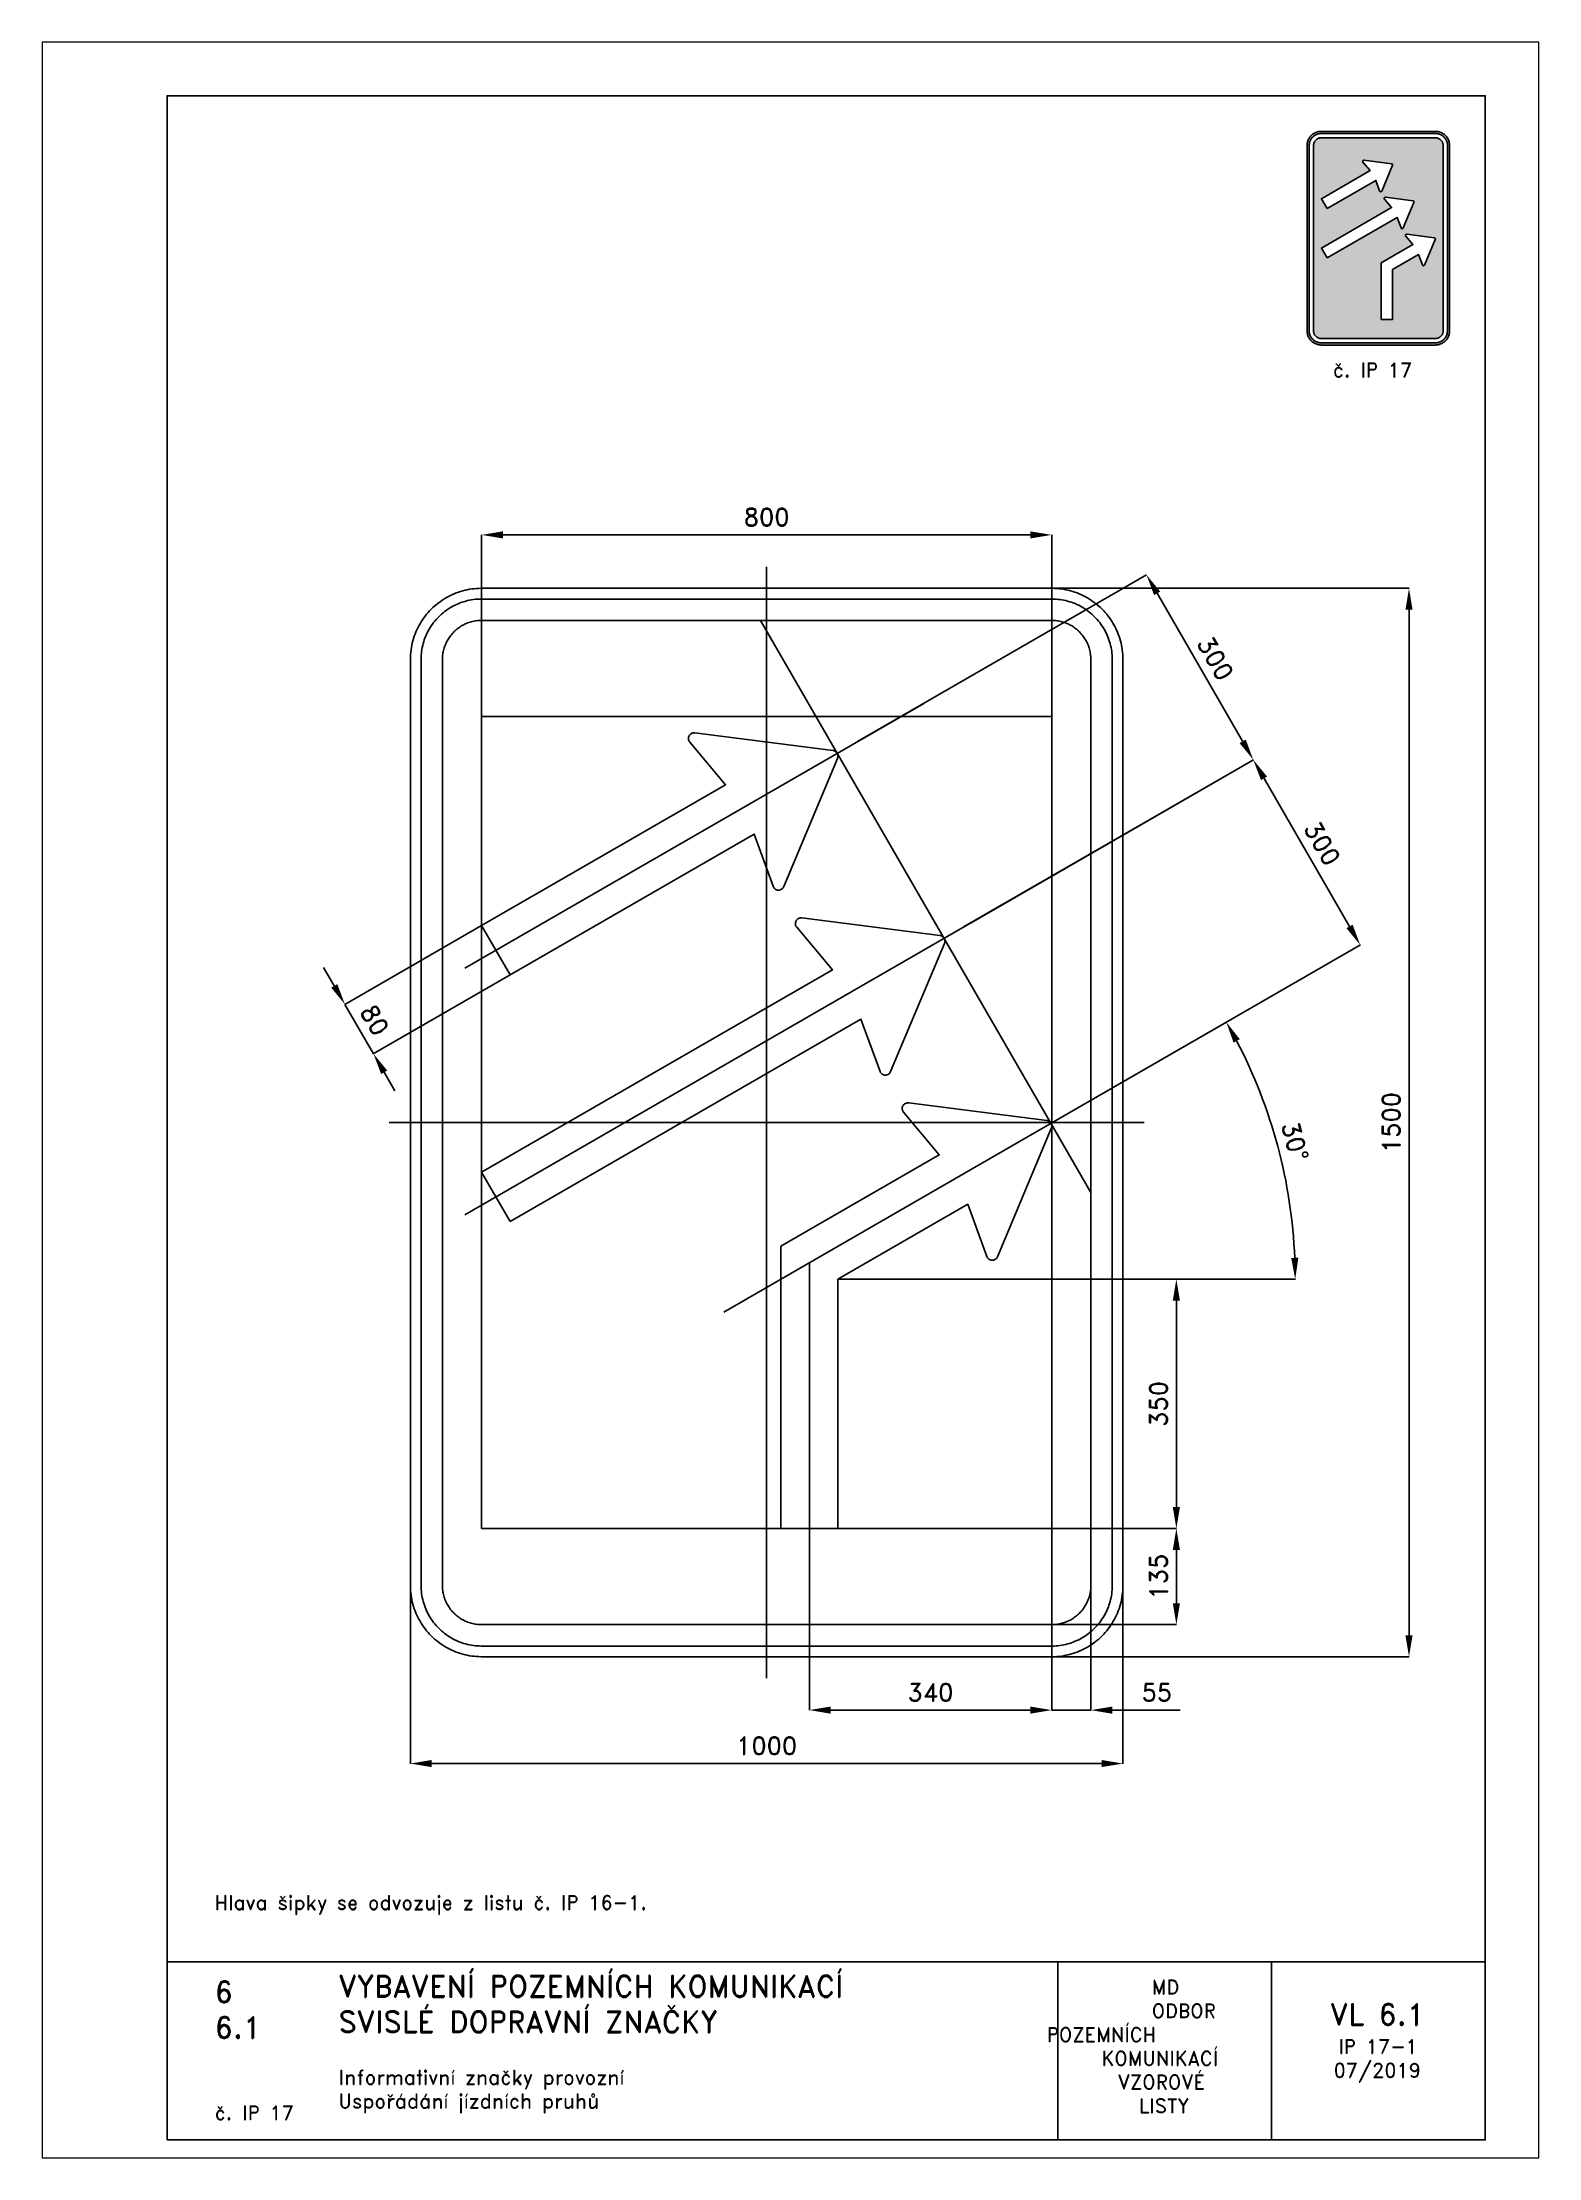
# Paper-space layout 'IP 17-1' of a CAD drawing. Header units: millimetres. Extents: x 0 to 210, y 0 to 297.
# The model-space entities are those that its viewports show. They can reach past a viewport. Long polylines and large blocks are cut down to what shows.
import ezdxf

# ---------------------------------------------------------------- set-up
doc = ezdxf.new("R2010")
doc.units = ezdxf.units.MM
doc.header["$LTSCALE"] = 5
doc.linetypes.add('ČERCHOVANÁX2', pattern=[2, 1, -0.5, 0, -0.5])
doc.linetypes.add('ČÁRKOVANÁX2', pattern=[1.5, 1, -0.5])
for name, color, linetype in [('Kóty', 2, 'Continuous'), ('Rozpiska', 7, 'Continuous'), ('Značka', 7, 'Continuous')]:
    doc.layers.add(name, color=color, linetype=linetype)
doc.layers.add('Rámeček', color=6, linetype='Continuous', plot=False)
doc.styles.get("Standard").update_dxf_attribs({"font": 'romand.shx', "height": 25})
doc.dimstyles.get("Standard").update_dxf_attribs({"dimtxt": 25, "dimasz": 30, "dimexe": 0.18, "dimexo": 0.0625, "dimgap": 12.5, "dimtad": 1, "dimdec": 0, "dimzin": 0, "dimdsep": 46, "dimtxsty": 'Standard', "dimcen": 0.09, "dimadec": 0, "dimazin": 0, "dimtfac": 1, "dimtdec": 0, "dimtofl": 0, "dimtmove": 0, "dimatfit": 3, "dimfxl": 1, "dimtolj": 1, "dimtzin": 0, "dimarcsym": 0})

psp = doc.layouts.new('IP 17-1')

# ---------------------------------------------------------------- texts
at = {"layer": 'Rozpiska', "color": 7, "attachment_point": 1}
for s, width, gutter_width, heights, insert, char_height in [('\\pi3.61905;č. IP 17', 20, 125, [0], (177.5, 252), 2), ('\\P{\\H1.83333x; }\\PHlava šipky se odvozuje z listu č. IP 16-1.{\\H1.55556x; }', 155.5011, 100, [0], (24.17, 43.49), 2), ('6', 149.0422, 100, [0], (24.17, 24.77), 3), ('{\\C6;VYBAVENÍ POZEMNÍCH KOMUNIKACÍ\\P}SVISLÉ DOPRAVNÍ ZNAČKY{\\H1.34524x; }', 149.0422, 100, [0], (41.56, 25.56), 3), ('\\pi14.7414;{\\C6;MD\\P\\pi2.36044;}ODBOR POZEMNÍCH{\\H1.57143x; }\\P\\pi7.69378;KOMUNIKACÍ{\\H1.5x; }\\P\\pi9.97949;{\\C6;VZOROVÉ\\H1.47619x; \\H0.67742x;\\P\\pi12.93187;LISTY\\H1.26984x; }', 33.1018, 100, [0], (140.95, 24.95), 2), ('\\pi1.03113;{\\H1.5x;\\C6;VL 6.1\\P\\pi2.22157;\\H0.66667x;IP 17-1\\H1.66666x; \\H0.6x;\\P\\pi1.5549;07/2019\\H1.80159x; }', 16.0623, 100, [0], (179.66, 21.61), 2), ('6.1', 149.0422, 100, [0], (24.17, 19.78), 3), ('{\\C6;Informativní značky provozní\\P}Uspořádání jízdních pruhů{\\H1.83333x; }', 149.0422, 100, [0], (41.56, 12.29), 2), ('{\\C6;č. IP 17}', 18.3305, 100, [2.67], (24.18, 7.3), 2)]:
    psp.add_mtext_dynamic_manual_height_columns(s, width=width, gutter_width=gutter_width, heights=heights, dxfattribs=dict(at, insert=insert, char_height=char_height))

msp = doc.modelspace()

# ---------------------------------------------------------------- blocks, each defined once
blk = doc.blocks.new('*D0')
at = {"layer": 'Defpoints', "color": 0, "transparency": 16777216}
for p in [(400, 825), (-400, 570), (400, 570)]:
    blk.add_point(p, dxfattribs=at)
at = {"layer": 'Kóty', "color": 0, "lineweight": -2, "transparency": 16777216}
for p, q in [((-400, 570.0625), (-400, 825.18)), ((-370, 825), (370, 825)), ((400, 570.0625), (400, 825.18))]:
    blk.add_line(p, q, dxfattribs=at)
at = {"layer": 'Kóty', "color": 0, "transparency": 16777216}
for points in [[(-370, 830), (-370, 820), (-400, 825)], [(370, 830), (370, 820), (400, 825)]]:
    blk.add_solid(points, dxfattribs=at)
at = {"layer": 'Kóty', "color": 0, "transparency": 16777216, "insert": (0, 850), "char_height": 25, "attachment_point": 5}
blk.add_mtext('\\A1;800', dxfattribs=at)
blk = doc.blocks.new('*D1')
at = {"layer": 'Defpoints', "color": 0, "transparency": 16777216}
for p in [(127.3, 534.8), (683, 509.2), (277.3, 275)]:
    blk.add_point(p, dxfattribs=at)
at = {"layer": 'Kóty', "color": 0, "lineweight": -2, "transparency": 16777216}
for p, q in [((127.4, 534.8), (533.2, 769.1)), ((548, 743), (668, 535.2)), ((277.4, 275), (683.2, 509.3))]:
    blk.add_line(p, q, dxfattribs=at)
at = {"layer": 'Kóty', "color": 0, "transparency": 16777216}
for points in [[(552.3, 745.5), (543.7, 740.5), (533, 769)], [(672.3, 537.7), (663.7, 532.7), (683, 509.2)]]:
    blk.add_solid(points, dxfattribs=at)
at = {"layer": 'Kóty', "color": 0, "transparency": 16777216, "insert": (629.7, 651.6), "char_height": 25, "attachment_point": 5, "rotation": 299.9979}
blk.add_mtext('\\A1;300', dxfattribs=at)
blk = doc.blocks.new('*D2')
at = {"layer": 'Defpoints', "color": 0, "transparency": 16777216}
for p in [(356.4, 750), (347.4, -750), (901.5, -750)]:
    blk.add_point(p, dxfattribs=at)
at = {"layer": 'Kóty', "color": 0, "lineweight": -2, "transparency": 16777216}
for p, q in [((356.5, 750), (901.7, 750)), ((901.5, 720), (901.5, -720)), ((347.5, -750), (901.7, -750))]:
    blk.add_line(p, q, dxfattribs=at)
at = {"layer": 'Kóty', "color": 0, "transparency": 16777216}
for points in [[(896.5, 720), (906.5, 720), (901.5, 750)], [(896.5, -720), (906.5, -720), (901.5, -750)]]:
    blk.add_solid(points, dxfattribs=at)
at = {"layer": 'Kóty', "color": 0, "transparency": 16777216, "insert": (876.5, 0), "char_height": 25, "attachment_point": 5, "rotation": 90}
blk.add_mtext('\\A1;1500', dxfattribs=at)
blk = doc.blocks.new('*D3')
at = {"layer": 'Defpoints', "color": 0, "transparency": 16777216}
for p in [(-399.9, 276.6), (-359.9, 207.3), (-551.8, 96.5)]:
    blk.add_point(p, dxfattribs=at)
at = {"layer": 'Kóty', "color": 0, "lineweight": -2, "transparency": 16777216}
for p, q in [((-400, 276.5), (-592, 165.7)), ((-606.8, 191.8), (-621.8, 217.8)), ((-360, 207.3), (-552, 96.4)), ((-536.8, 70.5), (-521.8, 44.5))]:
    blk.add_line(p, q, dxfattribs=at)
at = {"layer": 'Kóty', "color": 0, "transparency": 16777216}
for points in [[(-602.5, 194.3), (-611.1, 189.3), (-591.8, 165.8)], [(-532.5, 73), (-541.1, 68), (-551.8, 96.5)]]:
    blk.add_solid(points, dxfattribs=at)
at = {"layer": 'Kóty', "color": 0, "transparency": 16777216, "insert": (-550.2, 143.7), "char_height": 25, "attachment_point": 5, "rotation": 300.0007}
blk.add_mtext('\\A1;80', dxfattribs=at)
blk = doc.blocks.new('*D4')
at = {"layer": 'Defpoints', "color": 0, "transparency": 16777216}
for p in [(400, -570), (455, -637.6), (455, -825)]:
    blk.add_point(p, dxfattribs=at)
at = {"layer": 'Kóty', "color": 0, "lineweight": -2, "transparency": 16777216}
for p, q in [((400, -570.1), (400, -825.2)), ((455, -637.7), (455, -825.2)), ((370, -825), (340, -825)), ((485, -825), (580.5, -825))]:
    blk.add_line(p, q, dxfattribs=at)
at = {"layer": 'Kóty', "color": 0, "transparency": 16777216}
for points in [[(370, -820), (370, -830), (400, -825)], [(485, -820), (485, -830), (455, -825)]]:
    blk.add_solid(points, dxfattribs=at)
at = {"layer": 'Kóty', "color": 0, "transparency": 16777216, "insert": (547.7, -800), "char_height": 25, "attachment_point": 5}
blk.add_mtext('\\A1;55', dxfattribs=at)
blk = doc.blocks.new('*D5')
at = {"layer": 'Defpoints', "color": 0, "transparency": 16777216}
for p in [(500, -548.8), (-500, -619.3), (500, -900)]:
    blk.add_point(p, dxfattribs=at)
at = {"layer": 'Kóty', "color": 0, "lineweight": -2, "transparency": 16777216}
for p, q in [((500, -548.9), (500, -900.2)), ((-500, -619.4), (-500, -900.2)), ((-470, -900), (470, -900))]:
    blk.add_line(p, q, dxfattribs=at)
at = {"layer": 'Kóty', "color": 0, "transparency": 16777216}
for points in [[(-470, -895), (-470, -905), (-500, -900)], [(470, -895), (470, -905), (500, -900)]]:
    blk.add_solid(points, dxfattribs=at)
at = {"layer": 'Kóty', "color": 0, "transparency": 16777216, "insert": (0, -875), "char_height": 25, "attachment_point": 5}
blk.add_mtext('\\A1;1000', dxfattribs=at)
blk = doc.blocks.new('*D6')
at = {"layer": 'Defpoints', "color": 0, "transparency": 16777216}
for p in [(100.01, -219.993), (575, -219.993), (400, -570)]:
    blk.add_point(p, dxfattribs=at)
at = {"layer": 'Kóty', "color": 0, "lineweight": -2, "transparency": 16777216}
for p, q in [((100.0725, -219.993), (575.18, -219.993)), ((575, -540), (575, -249.993)), ((400.0625, -570), (575.18, -570))]:
    blk.add_line(p, q, dxfattribs=at)
at = {"layer": 'Kóty', "color": 0, "transparency": 16777216}
for points in [[(570, -249.993), (580, -249.993), (575, -219.993)], [(570, -540), (580, -540), (575, -570)]]:
    blk.add_solid(points, dxfattribs=at)
at = {"layer": 'Kóty', "color": 0, "transparency": 16777216, "insert": (550, -394.9965), "char_height": 25, "attachment_point": 5, "rotation": 90}
blk.add_mtext('\\A1;350', dxfattribs=at)
blk = doc.blocks.new('*D7')
at = {"layer": 'Defpoints', "color": 0, "transparency": 16777216}
for p in [(400.1, -570), (575, -570), (368.2, -705)]:
    blk.add_point(p, dxfattribs=at)
at = {"layer": 'Kóty', "color": 0, "lineweight": -2, "transparency": 16777216}
for p, q in [((400.1, -570), (575.2, -570)), ((575, -675), (575, -600)), ((368.3, -705), (575.2, -705))]:
    blk.add_line(p, q, dxfattribs=at)
at = {"layer": 'Kóty', "color": 0, "transparency": 16777216}
for points in [[(570, -600), (580, -600), (575, -570)], [(570, -675), (580, -675), (575, -705)]]:
    blk.add_solid(points, dxfattribs=at)
at = {"layer": 'Kóty', "color": 0, "transparency": 16777216, "insert": (550, -637.5), "char_height": 25, "attachment_point": 5, "rotation": 90}
blk.add_mtext('\\A1;135', dxfattribs=at)
blk = doc.blocks.new('*D8')
at = {"layer": 'Defpoints', "color": 0, "transparency": 16777216}
for p in [(436.6, 20.5), (730.9, -94.7), (100.1, -220), (575.2, -220), (-59.9, -266.1)]:
    blk.add_point(p, dxfattribs=at)
at = {"layer": 'Kóty', "color": 0, "lineweight": -2, "transparency": 16777216}
for p, q in [((436.7, 20.6), (645.3, 141)), ((575.2, -220), (742, -220))]:
    blk.add_line(p, q, dxfattribs=at)
blk.add_arc((20, -220), 721.8, 2.3814, 27.6165, dxfattribs=at)
at = {"layer": 'Kóty', "color": 0, "transparency": 16777216}
for points in [[(655.2, 112.2), (664, 117), (645.1, 140.9)], [(746.2, -189.9), (736.2, -190.1), (741.8, -220)]]:
    blk.add_solid(points, dxfattribs=at)
at = {"layer": 'Kóty', "color": 0, "transparency": 16777216, "insert": (741.4, -26.7), "char_height": 25, "attachment_point": 5, "rotation": 284.9989}
blk.add_mtext('\\A1;30°', dxfattribs=at)
blk = doc.blocks.new('*D9')
at = {"layer": 'Defpoints', "color": 0, "transparency": 16777216}
for p in [(683, 509.2), (286.7, 280.4), (436.7, 20.6)]:
    blk.add_point(p, dxfattribs=at)
at = {"layer": 'Kóty', "color": 0, "lineweight": -2, "transparency": 16777216}
for p, q in [((286.8, 280.4), (683.2, 509.3)), ((818, 275.3), (698, 483.2)), ((436.7, 20.6), (833.2, 249.5))]:
    blk.add_line(p, q, dxfattribs=at)
at = {"layer": 'Kóty', "color": 0, "transparency": 16777216}
for points in [[(702.3, 485.7), (693.7, 480.7), (683, 509.2)], [(822.3, 277.8), (813.7, 272.8), (833, 249.4)]]:
    blk.add_solid(points, dxfattribs=at)
at = {"layer": 'Kóty', "color": 0, "transparency": 16777216, "insert": (779.7, 391.8), "char_height": 25, "attachment_point": 5, "rotation": 299.9979}
blk.add_mtext('\\A1;300', dxfattribs=at)
blk = doc.blocks.new('*D10')
at = {"layer": 'Defpoints', "color": 0, "transparency": 16777216}
for p in [(400, -570.0625), (60.0095, -780), (60.0095, -825)]:
    blk.add_point(p, dxfattribs=at)
at = {"layer": 'Kóty', "color": 0, "lineweight": -2, "transparency": 16777216}
for p, q in [((400, -570.125), (400, -825.18)), ((60.0095, -780.0625), (60.0095, -825.18)), ((370, -825), (90.0095, -825))]:
    blk.add_line(p, q, dxfattribs=at)
at = {"layer": 'Kóty', "color": 0, "transparency": 16777216}
for points in [[(90.0095, -820), (90.0095, -830), (60.0095, -825)], [(370, -820), (370, -830), (400, -825)]]:
    blk.add_solid(points, dxfattribs=at)
at = {"layer": 'Kóty', "color": 0, "transparency": 16777216, "insert": (230.00475, -800), "char_height": 25, "attachment_point": 5}
blk.add_mtext('\\A1;340', dxfattribs=at)

# ---------------------------------------------------------------- dimensions: what is measured, and where the dimension line sits
at = {"layer": 'Kóty'}
for base, p1, p2, picture, middle in [((400, 825), (-400, 570), (400, 570), '*D0', (0, 850)), ((500, -900), (-500, -619.3), (500, -548.8), '*D5', (0, -875)), ((60, -825), (400, -570.1), (60, -780), '*D10', (230, -800)), ((455, -825), (400, -570), (455, -637.6), '*D4', (547.7, -800))]:
    dim = msp.add_linear_dim(base=base, p1=p1, p2=p2, dimstyle='Standard', dxfattribs=at)
    dim.commit()
    dim.dimension.update_dxf_attribs({"geometry": picture, "text_midpoint": middle})
for p1, p2, distance, picture, middle in [((127.3, 534.8), (277.3, 275), 468.4, '*D1', (629.7, 651.6)), ((436.7, 20.6), (286.7, 280.4), -457.6, '*D9', (779.7, 391.8)), ((-399.9, 276.6), (-359.9, 207.3), -221.5, '*D3', (-550.2, 143.7))]:
    dim = msp.add_aligned_dim(p1=p1, p2=p2, distance=distance, dimstyle='Standard', dxfattribs=at)
    dim.commit()
    dim.dimension.update_dxf_attribs({"geometry": picture, "text_midpoint": middle})
for base, p1, p2, picture, middle in [((901.5, -750), (356.4, 750), (347.4, -750), '*D2', (876.5, 0)), ((575, -220), (400, -570), (100, -220), '*D6', (550, -395)), ((575, -570), (368.2, -705), (400.1, -570), '*D7', (550, -637.5))]:
    dim = msp.add_linear_dim(base=base, p1=p1, p2=p2, angle=90, dimstyle='Standard', dxfattribs=at)
    dim.commit()
    dim.dimension.update_dxf_attribs({"geometry": picture, "text_midpoint": middle})
dim = msp.add_angular_dim_2l(base=(730.9, -94.7), line1=((436.6, 20.5), (-59.9, -266.1)), line2=((100.1, -220), (575.2, -220)), dimstyle='Standard', dxfattribs=at)
dim.commit()
dim.dimension.update_dxf_attribs({"geometry": '*D8', "text_midpoint": (741.4, -26.7)})

# ---------------------------------------------------------------- linework, layer by layer
at = {"layer": 'Kóty'}
for points in [[(-591.8, 165.8), (-551.8, 96.5)], [(100.1, -220), (575.2, -220)], [(400, -825), (455, -825)]]:
    msp.add_lwpolyline(points, dxfattribs=at)
at = {"layer": 'Značka', "color": 6, "linetype": 'ČERCHOVANÁX2', "ltscale": 5}
for p, q in [((220.4, 588.5), (-423.4, 216.9)), ((-423.4, -129.5), (436.6, 366.9)), ((436.6, 20.5), (-59.9, -266.1)), ((60, -196.9), (60, -780))]:
    msp.add_line(p, q, dxfattribs=at)
for points in [[(0, -780), (0, 780)], [(-8.8, 705), (455, -98.4)], [(530, 0), (-530, 0)]]:
    msp.add_lwpolyline(points, dxfattribs=at)
at = {"layer": 'Značka', "color": 5}
for points in [[(-400, -750), (-400.4, -750), (-400.8, -750, -0.03218), (-413.7, -749.1, -0.035443), (-426.4, -746.5, -0.036267), (-438.7, -742.3, -0.03442), (-450.2, -736.5, -0.033722), (-461, -729.3, -0.034085), (-470.7, -720.7, -0.034209), (-479.3, -711, -0.034229), (-486.5, -700.2, -0.034044), (-492.3, -688.7, -0.033412), (-496.5, -676.4, -0.034127), (-499.1, -663.7, -0.036745), (-500, -650.8), (-500, -650.4), (-500, -650), (-500, 650), (-500, 650.4), (-500, 650.8, -0.03218), (-499.1, 663.7, -0.035441), (-496.5, 676.4, -0.03627), (-492.3, 688.7, -0.034417), (-486.5, 700.2, -0.033719), (-479.3, 711, -0.034078), (-470.7, 720.7, -0.034208), (-461, 729.3, -0.034227), (-450.2, 736.5, -0.034051), (-438.7, 742.3, -0.033416), (-426.4, 746.5, -0.034129), (-413.7, 749.1, -0.036746), (-400.8, 750), (-400.4, 750), (-400, 750), (400, 750), (400.4, 750), (400.8, 750, -0.032179), (413.7, 749.1, -0.035451), (426.4, 746.5, -0.036282), (438.7, 742.3, -0.034425), (450.2, 736.5, -0.033731), (461, 729.3, -0.034081), (470.7, 720.7, -0.034214), (479.3, 711, -0.034229), (486.5, 700.2, -0.034034), (492.3, 688.6, -0.033411), (496.5, 676.4, -0.034122), (499.1, 663.7, -0.036741), (500, 650.8), (500, 650.4), (500, 650), (500, -650), (500, -650.4), (500, -650.8, -0.032179), (499.1, -663.7, -0.035442), (496.5, -676.4, -0.036264), (492.3, -688.7, -0.034415), (486.5, -700.2, -0.033719), (479.3, -711, -0.034086), (470.7, -720.7, -0.034205), (461, -729.3, -0.03423), (450.2, -736.5, -0.034046), (438.7, -742.3, -0.033413), (426.4, -746.5, -0.034127), (413.7, -749.1, -0.036745), (400.8, -750), (400.4, -750), (400, -750), (-400, -750)], [(-400, -735), (-400.3, -735), (-400.7, -735, -0.03218), (-411.6, -734.2, -0.035443), (-422.4, -732, -0.036267), (-432.9, -728.5, -0.03442), (-442.7, -723.5, -0.033721), (-451.9, -717.4, -0.034085), (-460.1, -710.1, -0.034209), (-467.4, -701.9, -0.034229), (-473.5, -692.7, -0.034045), (-478.4, -682.9, -0.033412), (-482, -672.4, -0.034127), (-484.3, -661.6, -0.036745), (-485, -650.7), (-485, -650.3), (-485, -650), (-485, 650), (-485, 650.3), (-485, 650.7, -0.032181), (-484.2, 661.6, -0.035444), (-482, 672.4, -0.036267), (-478.5, 682.9, -0.034419), (-473.5, 692.7, -0.033711), (-467.4, 701.9, -0.034078), (-460.1, 710.1, -0.034195), (-451.9, 717.4, -0.034219), (-442.7, 723.5, -0.034051), (-432.9, 728.4, -0.033409), (-422.4, 732, -0.034121), (-411.6, 734.3, -0.036745), (-400.7, 735), (-400.3, 735), (-400, 735), (400, 735), (400.3, 735), (400.7, 735, -0.032174), (411.6, 734.2, -0.03544), (422.4, 732, -0.036261), (432.9, 728.5, -0.03443), (442.7, 723.5, -0.033731), (451.9, 717.4, -0.03408), (460.1, 710.1, -0.034212), (467.4, 701.9, -0.03423), (473.5, 692.7, -0.034037), (478.4, 682.9, -0.033418), (482, 672.4, -0.034127), (484.3, 661.6, -0.036751), (485, 650.7), (485, 650.3), (485, 650), (485, -650), (485, -650.3), (485, -650.7, -0.032185), (484.2, -661.6, -0.03545), (482, -672.4, -0.036271), (478.5, -682.9, -0.034419), (473.5, -692.7, -0.033715), (467.4, -701.9, -0.034083), (460.1, -710.1, -0.034209), (451.9, -717.4, -0.034231), (442.7, -723.5, -0.034042), (432.9, -728.4, -0.033411), (422.4, -732, -0.034127), (411.6, -734.3, -0.036745), (400.7, -735), (400.3, -735), (400, -735), (-400, -735)], [(-400, -705), (400, -705), (400.2, -705), (400.4, -705, 0.03218), (407.5, -704.5, 0.035442), (414.5, -703.1, 0.036265), (421.3, -700.8, 0.034422), (427.6, -697.6, 0.033717), (433.6, -693.6, 0.034088), (438.9, -688.9, 0.034212), (443.6, -683.6, 0.034229), (447.6, -677.6, 0.034042), (450.7, -671.3, 0.033412), (453.1, -664.5, 0.034125), (454.5, -657.5, 0.036743), (455, -650.4), (455, -650.2), (455, -650), (455, 650), (455, 650.2), (455, 650.4, 0.032187), (454.5, 657.5, 0.035442), (453.1, 664.5, 0.036278), (450.8, 671.3, 0.034421), (447.6, 677.6, 0.033718), (443.6, 683.5, 0.034078), (438.9, 688.9, 0.034199), (433.6, 693.6, 0.034236), (427.6, 697.6, 0.03403), (421.3, 700.8, 0.033395), (414.5, 703, 0.034109), (407.5, 704.5, 0.036744), (400.4, 705), (400.2, 705), (400, 705), (-400, 705), (-400.2, 705), (-400.4, 705, 0.032171), (-407.5, 704.5, 0.035429), (-414.5, 703, 0.036266), (-421.3, 700.8, 0.034431), (-427.6, 697.6, 0.033735), (-433.6, 693.6, 0.034079), (-438.9, 688.9, 0.034224), (-443.6, 683.5, 0.034235), (-447.6, 677.6, 0.03404), (-450.7, 671.3, 0.033409), (-453.1, 664.5, 0.034125), (-454.5, 657.5, 0.036745), (-455, 650.4), (-455, 650.2), (-455, 650), (-455, -650), (-455, -650.2), (-455, -650.4, 0.03218), (-454.5, -657.5, 0.035443), (-453.1, -664.5, 0.036267), (-450.8, -671.3, 0.034421), (-447.6, -677.6, 0.033721), (-443.6, -683.6, 0.034084), (-438.9, -688.9, 0.034208), (-433.6, -693.6, 0.03423), (-427.6, -697.6, 0.034044), (-421.3, -700.7, 0.033412), (-414.5, -703.1, 0.034127), (-407.5, -704.5, 0.036745), (-400.4, -705), (-400.2, -705), (-400, -705)], [(-360, 207.3), (-17.7, 404.9), (9.1, 331.6), (9.2, 331.1), (9.4, 330.7, 0.063569), (10.5, 329.1, 0.064158), (11.9, 327.8, 0.079628), (14, 326.7, 0.079763), (16.4, 326.3, 0.07962), (18.8, 326.6, 0.077678), (20.9, 327.6, 0.063977), (22.4, 328.8, 0.069712), (23.5, 330.3), (23.7, 330.8), (24, 331.2), (99.4, 511.3), (99.5, 511.7), (99.6, 512, 0.049067), (100, 513.4, 0.049119), (100, 514.9, 0.061125), (99.7, 516.7, 0.06139), (98.9, 518.4, 0.061035), (97.9, 519.9, 0.059507), (96.4, 521.1, 0.049113), (95.1, 521.8, 0.053763), (93.7, 522.2), (93.4, 522.3), (93, 522.3), (-100.7, 547.1), (-101.2, 547.1), (-101.6, 547.1, 0.063564), (-103.5, 546.9, 0.064121), (-105.3, 546.3, 0.079631), (-107.3, 544.9, 0.079763), (-108.7, 543, 0.079546), (-109.6, 540.7, 0.077622), (-109.7, 538.3, 0.064026), (-109.3, 536.5, 0.069681), (-108.4, 534.8), (-108.1, 534.4), (-107.8, 534), (-57.7, 474.2), (-400, 276.5), (-360, 207.3)], [(-360, -139.2), (132.3, 145.1), (159.1, 71.7), (159.2, 71.3), (159.4, 70.9, 0.063623), (160.5, 69.3, 0.064181), (161.9, 68, 0.079615), (164, 66.9, 0.079769), (166.4, 66.5, 0.079539), (168.8, 66.8, 0.077598), (170.9, 67.8, 0.063995), (172.4, 69, 0.069667), (173.5, 70.5, 0.01408), (173.8, 71), (174, 71.4), (249.4, 251.5), (249.5, 251.8), (249.6, 252.2, 0.049096), (250, 253.6, 0.049117), (250, 255.1, 0.061117), (249.7, 256.9, 0.061363), (248.9, 258.6, 0.06101), (247.9, 260.1, 0.059434), (246.4, 261.3, 0.049113), (245.2, 262, 0.05371), (243.8, 262.4), (243.4, 262.5), (243, 262.5), (49.3, 287.3), (48.8, 287.3), (48.4, 287.3, 0.063563), (46.5, 287.1, 0.064121), (44.7, 286.4, 0.079637), (42.7, 285.1, 0.079753), (41.3, 283.2, 0.079532), (40.5, 280.9, 0.077603), (40.3, 278.5, 0.064041), (40.7, 276.7, 0.0697), (41.6, 275), (41.9, 274.6), (42.2, 274.2), (92.3, 214.3), (-400, -69.9), (-360, -139.2)], [(20, -570), (20, -173.8), (242.3, -45.5), (192.2, 14.4), (191.9, 14.8), (191.6, 15.1, -0.063627), (190.8, 16.9, -0.064187), (190.3, 18.7, -0.079615), (190.4, 21.1, -0.079767), (191.3, 23.4, -0.079555), (192.7, 25.3, -0.07764), (194.7, 26.6, -0.064045), (196.5, 27.3, -0.069666), (198.4, 27.5), (198.8, 27.5), (199.3, 27.5), (393, 2.7), (393.4, 2.7), (393.8, 2.6, -0.049042), (395.2, 2.2, -0.049135), (396.4, 1.4, -0.061085), (397.9, 0.3, -0.061379), (398.9, -1.2, -0.06101), (399.7, -2.9, -0.059456), (400, -4.7, -0.049122), (400, -6.2, -0.053701), (399.6, -7.6), (399.5, -8), (399.4, -8.3), (324, -188.4), (323.8, -188.9), (323.5, -189.3, -0.063575), (322.4, -190.8, -0.064175), (320.9, -192, -0.079586), (318.8, -193.1, -0.079781), (316.4, -193.3, -0.07955), (314, -192.9, -0.077648), (311.9, -191.8, -0.064073), (310.5, -190.6, -0.069668), (309.4, -189), (309.2, -188.5), (309.1, -188.1), (282.3, -114.8), (100, -220), (100, -570), (20, -570)]]:
    msp.add_lwpolyline(points, format="xyb", dxfattribs=at)
at = {"layer": 'Značka', "color": 6, "linetype": 'ČÁRKOVANÁX2', "ltscale": 2.5}
msp.add_lwpolyline([(-400, -570), (400, -570), (400, 570), (-400, 570), (-400, -570)], dxfattribs=at)

msp.set_redraw_order([(e.dxf.handle, doc.entitydb.next_handle()) for e in msp.query("TEXT MTEXT ATTDEF DIMENSION ARC_DIMENSION")])  # texts and dimensions are drawn at this point

# ---------------------------------------------------------------- hatches: boundary and pattern name
at = {"layer": 'Značka'}
h = psp.add_hatch(color=170, dxfattribs=at)
h.dxf.hatch_style = 1
edge = h.paths.add_edge_path()
edge.add_line((179.5, 254.5), (179.49, 254.5))
edge.add_line((179.49, 254.5), (179.48, 254.5))
edge.add_arc((179.5, 256.51), 2.01, 262.307, 269.6796, ccw=False)
edge.add_arc((179.47, 256.33), 1.83, 254.2019, 262.3215, ccw=False)
edge.add_arc((179.42, 256.3), 1.79, 247.1662, 255.4743, ccw=False)
edge.add_arc((179.46, 256.39), 1.88, 239.2875, 247.173, ccw=False)
edge.add_arc((179.45, 256.44), 1.92, 232.4423, 240.1678, ccw=False)
edge.add_arc((179.44, 256.42), 1.9, 224.64, 232.4487, ccw=False)
edge.add_arc((179.42, 256.44), 1.9, 217.5708, 225.4078, ccw=False)
edge.add_arc((179.42, 256.43), 1.89, 209.7385, 217.5802, ccw=False)
edge.add_arc((179.41, 256.46), 1.9, 202.6895, 210.4889, ccw=False)
edge.add_arc((179.45, 256.48), 1.94, 195.0383, 202.6929, ccw=False)
edge.add_arc((179.4, 256.49), 1.9, 188.0097, 195.828, ccw=False)
edge.add_arc((179.26, 256.47), 1.76, 179.6097, 188.0272, ccw=False)
edge.add_line((177.5, 256.48), (177.5, 256.49))
edge.add_line((177.5, 256.49), (177.5, 256.5))
edge.add_line((177.5, 256.5), (177.5, 282.5))
edge.add_line((177.5, 282.5), (177.5, 282.51))
edge.add_line((177.5, 282.51), (177.5, 282.52))
edge.add_arc((179.51, 282.5), 2.01, 172.3062, 179.6787, ccw=False)
edge.add_arc((179.33, 282.53), 1.83, 164.2026, 172.3217, ccw=False)
edge.add_arc((179.3, 282.58), 1.79, 157.1633, 165.4721, ccw=False)
edge.add_arc((179.39, 282.54), 1.88, 149.2929, 157.1776, ccw=False)
edge.add_arc((179.44, 282.55), 1.92, 142.4239, 150.1488, ccw=False)
edge.add_arc((179.42, 282.56), 1.9, 134.6511, 142.4581, ccw=False)
edge.add_arc((179.44, 282.58), 1.9, 127.5629, 135.3997, ccw=False)
edge.add_arc((179.44, 282.58), 1.89, 119.7454, 127.5866, ccw=False)
edge.add_arc((179.46, 282.59), 1.9, 112.7132, 120.5142, ccw=False)
edge.add_arc((179.48, 282.55), 1.94, 105.0351, 112.6907, ccw=False)
edge.add_arc((179.49, 282.6), 1.9, 98.0107, 105.8294, ccw=False)
edge.add_arc((179.47, 282.74), 1.76, 89.6032, 98.0209, ccw=False)
edge.add_line((179.48, 284.5), (179.49, 284.5))
edge.add_line((179.49, 284.5), (179.5, 284.5))
edge.add_line((179.5, 284.5), (195.5, 284.5))
edge.add_line((195.5, 284.5), (195.51, 284.5))
edge.add_line((195.51, 284.5), (195.52, 284.5))
edge.add_arc((195.5, 282.49), 2.01, 82.2827, 89.6552, ccw=False)
edge.add_arc((195.53, 282.67), 1.83, 74.2297, 82.351, ccw=False)
edge.add_arc((195.58, 282.7), 1.79, 67.1604, 75.4718, ccw=False)
edge.add_arc((195.54, 282.61), 1.88, 59.2703, 67.1567, ccw=False)
edge.add_arc((195.55, 282.56), 1.92, 52.4265, 60.1542, ccw=False)
edge.add_arc((195.56, 282.58), 1.9, 44.6559, 52.4636, ccw=False)
edge.add_arc((195.58, 282.56), 1.89, 37.5815, 45.4196, ccw=False)
edge.add_arc((195.58, 282.57), 1.89, 29.7374, 37.5789, ccw=False)
edge.add_arc((195.59, 282.54), 1.9, 22.6823, 30.4794, ccw=False)
edge.add_arc((195.55, 282.52), 1.94, 15.0621, 22.7166, ccw=False)
edge.add_arc((195.6, 282.51), 1.9, 8.0073, 15.8246, ccw=False)
edge.add_arc((195.74, 282.53), 1.76, -0.3943, 8.0224, ccw=False)
edge.add_line((197.5, 282.52), (197.5, 282.51))
edge.add_line((197.5, 282.51), (197.5, 282.5))
edge.add_line((197.5, 282.5), (197.5, 256.5))
edge.add_line((197.5, 256.5), (197.5, 256.49))
edge.add_line((197.5, 256.49), (197.5, 256.48))
edge.add_arc((195.49, 256.5), 2.01, 352.2827, 359.6551, ccw=False)
edge.add_arc((195.67, 256.47), 1.83, 344.2311, 352.3504, ccw=False)
edge.add_arc((195.7, 256.42), 1.79, 337.1495, 345.457, ccw=False)
edge.add_arc((195.61, 256.46), 1.88, 329.2861, 337.1704, ccw=False)
edge.add_arc((195.56, 256.45), 1.92, 322.444, 330.169, ccw=False)
edge.add_arc((195.58, 256.44), 1.9, 314.6406, 322.4495, ccw=False)
edge.add_arc((195.56, 256.42), 1.9, 307.5691, 315.4053, ccw=False)
edge.add_arc((195.56, 256.42), 1.89, 299.7405, 307.5822, ccw=False)
edge.add_arc((195.54, 256.41), 1.9, 292.6881, 300.4879, ccw=False)
edge.add_arc((195.52, 256.45), 1.94, 285.0379, 292.6929, ccw=False)
edge.add_arc((195.51, 256.4), 1.9, 278.0102, 285.8285, ccw=False)
edge.add_arc((195.53, 256.26), 1.76, 269.6096, 278.0272, ccw=False)
edge.add_line((195.52, 254.5), (195.51, 254.5))
edge.add_line((195.51, 254.5), (195.5, 254.5))
edge.add_line((195.5, 254.5), (179.5, 254.5))
edge = h.paths.add_edge_path(flags=16)
edge.add_line((179.5, 254.8), (179.49, 254.8))
edge.add_line((179.49, 254.8), (179.49, 254.8))
edge.add_arc((179.5, 256.51), 1.71, 262.3067, 269.6793, ccw=False)
edge.add_arc((179.47, 256.36), 1.56, 254.202, 262.3216, ccw=False)
edge.add_arc((179.43, 256.33), 1.52, 247.1661, 255.4743, ccw=False)
edge.add_arc((179.46, 256.41), 1.6, 239.2875, 247.1729, ccw=False)
edge.add_arc((179.46, 256.45), 1.63, 232.4426, 240.168, ccw=False)
edge.add_arc((179.45, 256.43), 1.62, 224.6398, 232.4485, ccw=False)
edge.add_arc((179.43, 256.45), 1.61, 217.5705, 225.4074, ccw=False)
edge.add_arc((179.43, 256.44), 1.61, 209.7388, 217.5805, ccw=False)
edge.add_arc((179.42, 256.47), 1.62, 202.6898, 210.4892, ccw=False)
edge.add_arc((179.45, 256.48), 1.65, 195.038, 202.6927, ccw=False)
edge.add_arc((179.42, 256.49), 1.62, 188.0098, 195.8282, ccw=False)
edge.add_arc((179.3, 256.48), 1.5, 179.6098, 188.0273, ccw=False)
edge.add_line((177.8, 256.49), (177.8, 256.49))
edge.add_line((177.8, 256.49), (177.8, 256.5))
edge.add_line((177.8, 256.5), (177.8, 282.5))
edge.add_line((177.8, 282.5), (177.8, 282.51))
edge.add_line((177.8, 282.51), (177.8, 282.51))
edge.add_arc((179.51, 282.5), 1.71, 172.3048, 179.6775, ccw=False)
edge.add_arc((179.36, 282.52), 1.56, 164.206, 172.3257, ccw=False)
edge.add_arc((179.33, 282.57), 1.52, 157.1644, 165.4727, ccw=False)
edge.add_arc((179.41, 282.54), 1.6, 149.282, 157.1671, ccw=False)
edge.add_arc((179.45, 282.54), 1.63, 142.4409, 150.164, ccw=False)
edge.add_arc((179.43, 282.55), 1.62, 134.6388, 142.446, ccw=False)
edge.add_arc((179.45, 282.57), 1.61, 127.5915, 135.4254, ccw=False)
edge.add_arc((179.44, 282.57), 1.61, 119.7334, 127.5728, ccw=False)
edge.add_arc((179.47, 282.58), 1.62, 112.7132, 120.5142, ccw=False)
edge.add_arc((179.48, 282.55), 1.65, 105.0286, 112.6824, ccw=False)
edge.add_arc((179.49, 282.58), 1.62, 98.0218, 105.8386, ccw=False)
edge.add_arc((179.48, 282.7), 1.5, 89.5984, 98.0159, ccw=False)
edge.add_line((179.49, 284.2), (179.49, 284.2))
edge.add_line((179.49, 284.2), (179.5, 284.2))
edge.add_line((179.5, 284.2), (195.5, 284.2))
edge.add_line((195.5, 284.2), (195.51, 284.2))
edge.add_line((195.51, 284.2), (195.51, 284.2))
edge.add_arc((195.5, 282.49), 1.71, 82.3012, 89.6723, ccw=False)
edge.add_arc((195.53, 282.64), 1.56, 74.2084, 82.3272, ccw=False)
edge.add_arc((195.57, 282.67), 1.52, 67.15, 75.4569, ccw=False)
edge.add_arc((195.54, 282.59), 1.6, 59.2887, 67.1763, ccw=False)
edge.add_arc((195.54, 282.55), 1.63, 52.4346, 60.1622, ccw=False)
edge.add_arc((195.55, 282.57), 1.62, 44.6312, 52.4388, ccw=False)
edge.add_arc((195.57, 282.55), 1.61, 37.6, 45.4379, ccw=False)
edge.add_arc((195.57, 282.56), 1.61, 29.7201, 37.562, ccw=False)
edge.add_arc((195.58, 282.53), 1.62, 22.6849, 30.4825, ccw=False)
edge.add_arc((195.55, 282.52), 1.65, 15.0446, 22.7006, ccw=False)
edge.add_arc((195.58, 282.51), 1.62, 8.0121, 15.8305, ccw=False)
edge.add_arc((195.7, 282.52), 1.5, -0.3919, 8.027, ccw=False)
edge.add_line((197.2, 282.51), (197.2, 282.51))
edge.add_line((197.2, 282.51), (197.2, 282.5))
edge.add_line((197.2, 282.5), (197.2, 256.5))
edge.add_line((197.2, 256.5), (197.2, 256.49))
edge.add_line((197.2, 256.49), (197.2, 256.49))
edge.add_arc((195.49, 256.5), 1.71, 352.3103, 359.684, ccw=False)
edge.add_arc((195.64, 256.48), 1.56, 344.1972, 352.3182, ccw=False)
edge.add_arc((195.67, 256.43), 1.52, 337.1686, 345.4777, ccw=False)
edge.add_arc((195.59, 256.46), 1.6, 329.2886, 337.1737, ccw=False)
edge.add_arc((195.55, 256.46), 1.63, 322.4407, 330.1647, ccw=False)
edge.add_arc((195.57, 256.45), 1.62, 314.6404, 322.4487, ccw=False)
edge.add_arc((195.55, 256.43), 1.61, 307.5693, 315.4065, ccw=False)
edge.add_arc((195.56, 256.43), 1.61, 299.7409, 307.5829, ccw=False)
edge.add_arc((195.53, 256.42), 1.62, 292.6903, 300.4892, ccw=False)
edge.add_arc((195.52, 256.45), 1.65, 285.037, 292.6914, ccw=False)
edge.add_arc((195.51, 256.42), 1.62, 278.0101, 285.8284, ccw=False)
edge.add_arc((195.52, 256.3), 1.5, 269.6098, 278.0273, ccw=False)
edge.add_line((195.51, 254.8), (195.51, 254.8))
edge.add_line((195.51, 254.8), (195.5, 254.8))
edge.add_line((195.5, 254.8), (179.5, 254.8))
h = psp.add_hatch(color=170, dxfattribs=at)
h.dxf.hatch_style = 1
edge = h.paths.add_edge_path(flags=16)
edge.add_line((187.9, 258.1), (187.9, 266.02))
edge.add_line((187.9, 266.02), (192.35, 268.59))
edge.add_line((192.35, 268.59), (191.34, 269.79))
edge.add_line((191.34, 269.79), (191.34, 269.8))
edge.add_line((191.34, 269.8), (191.33, 269.8))
edge.add_arc((191.46, 269.89), 0.15, 199.3644, 213.9271, ccw=False)
edge.add_arc((191.46, 269.89), 0.15, 184.7662, 199.4567, ccw=False)
edge.add_arc((191.46, 269.89), 0.151, 168.4502, 186.6581, ccw=False)
edge.add_arc((191.46, 269.89), 0.151, 150.2889, 168.5316, ccw=False)
edge.add_arc((191.46, 269.9), 0.151, 134.033, 152.2272, ccw=False)
edge.add_arc((191.46, 269.89), 0.155, 116.3662, 134.1242, ccw=False)
edge.add_arc((191.46, 269.9), 0.151, 103.544, 118.202, ccw=False)
edge.add_arc((191.46, 269.91), 0.137, 87.6984, 103.6389, ccw=False)
edge.add_line((191.47, 270.05), (191.48, 270.05))
edge.add_line((191.48, 270.05), (191.49, 270.05))
edge.add_line((191.49, 270.05), (195.36, 269.55))
edge.add_line((195.36, 269.55), (195.37, 269.55))
edge.add_line((195.37, 269.55), (195.38, 269.55))
edge.add_arc((195.34, 269.41), 0.15, 66.9002, 78.1309, ccw=False)
edge.add_arc((195.34, 269.4), 0.15, 55.6892, 66.9411, ccw=False)
edge.add_arc((195.35, 269.4), 0.151, 43.1515, 57.1336, ccw=False)
edge.add_arc((195.35, 269.4), 0.15, 29.1839, 43.2332, ccw=False)
edge.add_arc((195.35, 269.4), 0.151, 16.7075, 30.6727, ccw=False)
edge.add_arc((195.35, 269.4), 0.155, 3.1541, 16.7644, ccw=False)
edge.add_arc((195.35, 269.39), 0.151, -6.6717, 4.5772, ccw=False)
edge.add_arc((195.36, 269.39), 0.137, 341.0479, 353.3435, ccw=False)
edge.add_line((195.49, 269.35), (195.49, 269.34))
edge.add_line((195.49, 269.34), (195.49, 269.33))
edge.add_line((195.49, 269.33), (193.98, 265.73))
edge.add_line((193.98, 265.73), (193.98, 265.72))
edge.add_line((193.98, 265.72), (193.97, 265.71))
edge.add_arc((193.84, 265.79), 0.15, 316.7149, 331.2657, ccw=False)
edge.add_arc((193.84, 265.79), 0.15, 302.1219, 316.8095, ccw=False)
edge.add_arc((193.83, 265.78), 0.151, 285.7699, 303.9713, ccw=False)
edge.add_arc((193.83, 265.78), 0.151, 267.6332, 285.879, ccw=False)
edge.add_arc((193.83, 265.78), 0.151, 251.374, 269.5672, ccw=False)
edge.add_arc((193.83, 265.79), 0.155, 233.6975, 251.4574, ccw=False)
edge.add_arc((193.82, 265.79), 0.151, 220.8885, 235.5529, ccw=False)
edge.add_arc((193.81, 265.78), 0.137, 205.018, 220.959, ccw=False)
edge.add_line((193.69, 265.72), (193.68, 265.73))
edge.add_line((193.68, 265.73), (193.68, 265.74))
edge.add_line((193.68, 265.74), (193.15, 267.2))
edge.add_line((193.15, 267.2), (189.5, 265.1))
edge.add_line((189.5, 265.1), (189.5, 258.1))
edge.add_line((189.5, 258.1), (187.9, 258.1))
edge = h.paths.add_edge_path(flags=16)
edge.add_line((180.3, 266.72), (190.15, 272.4))
edge.add_line((190.15, 272.4), (190.68, 270.93))
edge.add_line((190.68, 270.93), (190.68, 270.93))
edge.add_line((190.68, 270.93), (190.69, 270.92))
edge.add_arc((190.82, 270.98), 0.15, 206.0506, 220.6123)
edge.add_arc((190.82, 270.98), 0.15, 220.5685, 235.2575)
edge.add_arc((190.83, 270.98), 0.151, 233.3552, 251.5632)
edge.add_arc((190.83, 270.98), 0.151, 251.4556, 269.6986)
edge.add_arc((190.83, 270.98), 0.151, 267.7675, 285.9581)
edge.add_arc((190.83, 270.98), 0.155, 285.869, 303.6177)
edge.add_arc((190.84, 270.98), 0.151, 301.8153, 316.462)
edge.add_arc((190.85, 270.97), 0.137, 316.3696, 332.3102)
edge.add_arc((190.82, 270.99), 0.17, 331.1796, 334.4064)
edge.add_line((190.97, 270.92), (190.98, 270.93))
edge.add_line((190.98, 270.93), (192.49, 274.53))
edge.add_line((192.49, 274.53), (192.49, 274.54))
edge.add_line((192.49, 274.54), (192.49, 274.54))
edge.add_arc((192.35, 274.59), 0.15, 341.8413, 353.0841)
edge.add_arc((192.35, 274.59), 0.151, 353.0601, 364.3079)
edge.add_arc((192.35, 274.59), 0.151, 2.847, 16.8366)
edge.add_arc((192.35, 274.59), 0.15, 16.8065, 30.8524)
edge.add_arc((192.35, 274.6), 0.151, 29.3133, 43.2783)
edge.add_arc((192.34, 274.6), 0.155, 43.2521, 56.8573)
edge.add_arc((192.34, 274.6), 0.151, 55.6049, 66.8518)
edge.add_arc((192.35, 274.61), 0.137, 66.4158, 78.7133)
edge.add_line((192.37, 274.75), (192.37, 274.75))
edge.add_line((192.37, 274.75), (192.36, 274.75))
edge.add_line((192.36, 274.75), (188.49, 275.25))
edge.add_line((188.49, 275.25), (188.48, 275.25))
edge.add_line((188.48, 275.25), (188.47, 275.25))
edge.add_arc((188.46, 275.1), 0.15, 88.7507, 103.2988)
edge.add_arc((188.46, 275.1), 0.151, 103.3788, 118.0543)
edge.add_arc((188.46, 275.09), 0.151, 115.915, 134.128)
edge.add_arc((188.46, 275.09), 0.151, 134.0777, 152.3171)
edge.add_arc((188.46, 275.09), 0.151, 150.4616, 168.6507)
edge.add_arc((188.46, 275.09), 0.155, 168.5618, 186.3114)
edge.add_arc((188.46, 275.08), 0.151, 184.4786, 199.1358)
edge.add_arc((188.44, 275.08), 0.137, 198.9671, 214.9154)
edge.add_line((188.33, 275), (188.34, 274.99))
edge.add_line((188.34, 274.99), (188.34, 274.98))
edge.add_line((188.34, 274.98), (189.35, 273.79))
edge.add_line((189.35, 273.79), (179.5, 268.1))
edge.add_line((179.5, 268.1), (180.3, 266.72))
edge = h.paths.add_edge_path(flags=16)
edge.add_line((180.3, 273.65), (187.15, 277.6))
edge.add_line((187.15, 277.6), (187.68, 276.13))
edge.add_line((187.68, 276.13), (187.68, 276.12))
edge.add_line((187.68, 276.12), (187.69, 276.11))
edge.add_arc((187.82, 276.18), 0.15, 206.0898, 220.6392)
edge.add_arc((187.82, 276.18), 0.15, 220.5047, 235.1885)
edge.add_arc((187.83, 276.18), 0.151, 233.2475, 251.4585)
edge.add_arc((187.83, 276.18), 0.151, 251.48, 269.7216)
edge.add_arc((187.83, 276.18), 0.151, 267.8775, 286.0866)
edge.add_arc((187.83, 276.18), 0.155, 285.8382, 303.6049)
edge.add_arc((187.84, 276.18), 0.151, 301.9326, 316.5751)
edge.add_arc((187.85, 276.17), 0.137, 316.2413, 332.1922)
edge.add_line((187.97, 276.11), (187.97, 276.12))
edge.add_line((187.97, 276.12), (187.98, 276.12))
edge.add_line((187.98, 276.12), (189.49, 279.73))
edge.add_line((189.49, 279.73), (189.49, 279.73))
edge.add_line((189.49, 279.73), (189.49, 279.74))
edge.add_arc((189.35, 279.79), 0.15, 341.8446, 353.0808)
edge.add_arc((189.35, 279.79), 0.151, 353.0599, 364.3081)
edge.add_arc((189.35, 279.79), 0.151, 2.8461, 16.8374)
edge.add_arc((189.35, 279.79), 0.15, 16.8035, 30.8554)
edge.add_arc((189.35, 279.79), 0.151, 29.3103, 43.2812)
edge.add_arc((189.34, 279.79), 0.155, 43.2437, 56.8657)
edge.add_arc((189.34, 279.8), 0.151, 55.2656, 66.5124)
edge.add_arc((189.35, 279.81), 0.137, 66.7826, 79.0924)
edge.add_line((189.37, 279.94), (189.37, 279.95))
edge.add_line((189.37, 279.95), (189.36, 279.95))
edge.add_line((189.36, 279.95), (185.49, 280.44))
edge.add_line((185.49, 280.44), (185.48, 280.44))
edge.add_line((185.48, 280.44), (185.47, 280.44))
edge.add_arc((185.46, 280.29), 0.15, 88.7506, 103.2989)
edge.add_arc((185.46, 280.29), 0.15, 103.0995, 117.775)
edge.add_arc((185.46, 280.29), 0.151, 116.1118, 134.3234)
edge.add_arc((185.46, 280.29), 0.15, 134.0766, 152.3182)
edge.add_arc((185.46, 280.29), 0.151, 150.46, 168.6523)
edge.add_arc((185.46, 280.28), 0.155, 168.5596, 186.3136)
edge.add_arc((185.46, 280.28), 0.151, 184.4804, 199.1341)
edge.add_arc((185.44, 280.27), 0.138, 198.9694, 214.9132)
edge.add_line((185.33, 280.2), (185.34, 280.19))
edge.add_line((185.34, 280.19), (185.34, 280.18))
edge.add_line((185.34, 280.18), (186.35, 278.98))
edge.add_line((186.35, 278.98), (179.5, 275.03))
edge.add_line((179.5, 275.03), (180.3, 273.65))
edge = h.paths.add_edge_path()
edge.add_line((179.5, 255.4), (195.5, 255.4))
edge.add_line((195.5, 255.4), (195.5, 255.4))
edge.add_line((195.5, 255.4), (195.51, 255.4))
edge.add_arc((195.5, 256.51), 1.11, 270.3208, 277.6933)
edge.add_arc((195.52, 256.41), 1.01, 277.6782, 285.7976)
edge.add_arc((195.54, 256.39), 0.984, 284.5253, 292.8329)
edge.add_arc((195.52, 256.44), 1.04, 292.8271, 300.713)
edge.add_arc((195.53, 256.47), 1.06, 299.8357, 307.5601)
edge.add_arc((195.53, 256.46), 1.05, 307.5486, 315.358)
edge.add_arc((195.55, 256.46), 1.04, 314.5939, 322.4317)
edge.add_arc((195.55, 256.46), 1.04, 322.4199, 330.2615)
edge.add_arc((195.55, 256.48), 1.05, 329.5082, 337.307)
edge.add_arc((195.53, 256.49), 1.07, 337.3061, 344.9608)
edge.add_arc((195.55, 256.5), 1.05, 344.171, 351.9888)
edge.add_arc((195.63, 256.48), 0.969, 351.9792, 360.3964)
edge.add_line((196.6, 256.49), (196.6, 256.5))
edge.add_line((196.6, 256.5), (196.6, 256.5))
edge.add_line((196.6, 256.5), (196.6, 282.5))
edge.add_line((196.6, 282.5), (196.6, 282.5))
edge.add_line((196.6, 282.5), (196.6, 282.51))
edge.add_arc((195.49, 282.5), 1.11, 0.3171, 7.6912)
edge.add_arc((195.59, 282.52), 1.01, 7.6758, 15.7952)
edge.add_arc((195.61, 282.54), 0.983, 14.5237, 22.8344)
edge.add_arc((195.56, 282.52), 1.04, 22.8381, 30.7236)
edge.add_arc((195.53, 282.53), 1.06, 29.8189, 37.5434)
edge.add_arc((195.54, 282.53), 1.05, 37.5456, 45.3528)
edge.add_arc((195.54, 282.55), 1.04, 44.5933, 52.4281)
edge.add_arc((195.54, 282.55), 1.04, 52.4061, 60.2494)
edge.add_arc((195.52, 282.55), 1.05, 59.4901, 67.2863)
edge.add_arc((195.51, 282.53), 1.07, 67.3456, 74.9963)
edge.add_arc((195.51, 282.55), 1.05, 74.2051, 82.0193)
edge.add_arc((195.51, 282.63), 0.969, 81.9226, 90.3399)
edge.add_line((195.51, 283.6), (195.5, 283.6))
edge.add_line((195.5, 283.6), (195.5, 283.6))
edge.add_line((195.5, 283.6), (179.5, 283.6))
edge.add_line((179.5, 283.6), (179.5, 283.6))
edge.add_line((179.5, 283.6), (179.49, 283.6))
edge.add_arc((179.5, 282.49), 1.11, 90.342, 97.7125)
edge.add_arc((179.48, 282.59), 1.01, 97.6786, 105.795)
edge.add_arc((179.46, 282.61), 0.984, 104.5112, 112.8191)
edge.add_arc((179.48, 282.56), 1.04, 112.8293, 120.7172)
edge.add_arc((179.47, 282.53), 1.06, 119.8138, 127.5422)
edge.add_arc((179.47, 282.54), 1.05, 127.5771, 135.3844)
edge.add_arc((179.45, 282.54), 1.04, 134.6046, 142.4452)
edge.add_arc((179.45, 282.54), 1.04, 142.4241, 150.2672)
edge.add_arc((179.45, 282.52), 1.05, 149.4882, 157.2867)
edge.add_arc((179.47, 282.51), 1.07, 157.3197, 164.9736)
edge.add_arc((179.45, 282.5), 1.05, 164.1684, 171.9863)
edge.add_arc((179.37, 282.52), 0.97, 171.9734, 180.3909)
edge.add_line((178.4, 282.51), (178.4, 282.5))
edge.add_line((178.4, 282.5), (178.4, 282.5))
edge.add_line((178.4, 282.5), (178.4, 256.5))
edge.add_line((178.4, 256.5), (178.4, 256.5))
edge.add_line((178.4, 256.5), (178.4, 256.49))
edge.add_arc((179.51, 256.5), 1.11, 180.3209, 187.6934)
edge.add_arc((179.41, 256.48), 1.01, 187.6778, 195.7974)
edge.add_arc((179.39, 256.46), 0.984, 194.5263, 202.8344)
edge.add_arc((179.44, 256.48), 1.04, 202.8268, 210.7125)
edge.add_arc((179.47, 256.47), 1.06, 209.832, 217.5575)
edge.add_arc((179.46, 256.47), 1.05, 217.5512, 225.3597)
edge.add_arc((179.46, 256.45), 1.04, 224.5926, 232.4295)
edge.add_arc((179.46, 256.45), 1.04, 232.4198, 240.2617)
edge.add_arc((179.48, 256.45), 1.05, 239.5108, 247.3101)
edge.add_arc((179.49, 256.47), 1.07, 247.3069, 254.9616)
edge.add_arc((179.5, 256.45), 1.05, 254.1723, 261.9907)
edge.add_arc((179.48, 256.37), 0.969, 261.9726, 270.3902)
edge.add_line((179.49, 255.4), (179.5, 255.4))
edge.add_line((179.5, 255.4), (179.5, 255.4))

# ---------------------------------------------------------------- linework, layer by layer
at = {"layer": 'Rozpiska', "color": 7}
for p, q in [((17.5, 27.5), (202.5, 27.5)), ((142.5, 27.5), (142.5, 2.5)), ((172.5, 27.5), (172.5, 2.5))]:
    psp.add_line(p, q, dxfattribs=at)
psp.add_lwpolyline([(17.5, 2.5), (202.5, 2.5), (202.5, 289.5), (17.5, 289.5)], close=True, dxfattribs=at)
at = {"layer": 'Značka', "color": 170}
for points in [[(179.5, 254.5), (179.49, 254.5), (179.48, 254.5, -0.03218), (179.23, 254.52, -0.035443), (178.97, 254.57, -0.036267), (178.73, 254.65, -0.03442), (178.5, 254.77, -0.033722), (178.28, 254.91, -0.034085), (178.09, 255.09, -0.034209), (177.91, 255.28, -0.034229), (177.77, 255.5, -0.034044), (177.65, 255.73, -0.033412), (177.57, 255.97, -0.034127), (177.52, 256.23, -0.036745), (177.5, 256.48), (177.5, 256.49), (177.5, 256.5), (177.5, 282.5), (177.5, 282.51), (177.5, 282.52, -0.03218), (177.52, 282.77, -0.035441), (177.57, 283.03, -0.03627), (177.65, 283.27, -0.034417), (177.77, 283.5, -0.033719), (177.91, 283.72, -0.034078), (178.09, 283.91, -0.034208), (178.28, 284.09, -0.034227), (178.5, 284.23, -0.034051), (178.73, 284.35, -0.033416), (178.97, 284.43, -0.034129), (179.23, 284.48, -0.036746), (179.48, 284.5), (179.49, 284.5), (179.5, 284.5), (195.5, 284.5), (195.51, 284.5), (195.52, 284.5, -0.032179), (195.77, 284.48, -0.035451), (196.03, 284.43, -0.036282), (196.27, 284.35, -0.034425), (196.5, 284.23, -0.033731), (196.72, 284.09, -0.034081), (196.91, 283.91, -0.034214), (197.09, 283.72, -0.034229), (197.23, 283.5, -0.034034), (197.35, 283.27, -0.033411), (197.43, 283.03, -0.034122), (197.48, 282.77, -0.036741), (197.5, 282.52), (197.5, 282.51), (197.5, 282.5), (197.5, 256.5), (197.5, 256.49), (197.5, 256.48, -0.032179), (197.48, 256.23, -0.035442), (197.43, 255.97, -0.036264), (197.35, 255.73, -0.034415), (197.23, 255.5, -0.033719), (197.09, 255.28, -0.034086), (196.91, 255.09, -0.034205), (196.72, 254.91, -0.03423), (196.5, 254.77, -0.034046), (196.27, 254.65, -0.033413), (196.03, 254.57, -0.034127), (195.77, 254.52, -0.036745), (195.52, 254.5), (195.51, 254.5), (195.5, 254.5), (179.5, 254.5)], [(179.5, 254.8), (179.49, 254.8), (179.49, 254.8, -0.03218), (179.27, 254.82, -0.035443), (179.05, 254.86, -0.036267), (178.84, 254.93, -0.03442), (178.65, 255.03, -0.033721), (178.46, 255.15, -0.034085), (178.3, 255.3, -0.034209), (178.15, 255.46, -0.034229), (178.03, 255.65, -0.034045), (177.93, 255.84, -0.033412), (177.86, 256.05, -0.034127), (177.81, 256.27, -0.036745), (177.8, 256.49), (177.8, 256.49), (177.8, 256.5), (177.8, 282.5), (177.8, 282.51), (177.8, 282.51, -0.032181), (177.82, 282.73, -0.035444), (177.86, 282.95, -0.036267), (177.93, 283.16, -0.034419), (178.03, 283.35, -0.033711), (178.15, 283.54, -0.034078), (178.3, 283.7, -0.034195), (178.46, 283.85, -0.034219), (178.65, 283.97, -0.034051), (178.84, 284.07, -0.033409), (179.05, 284.14, -0.034121), (179.27, 284.19, -0.036745), (179.49, 284.2), (179.49, 284.2), (179.5, 284.2), (195.5, 284.2), (195.51, 284.2), (195.51, 284.2, -0.032174), (195.73, 284.18, -0.03544), (195.95, 284.14, -0.036261), (196.16, 284.07, -0.03443), (196.35, 283.97, -0.033731), (196.54, 283.85, -0.03408), (196.7, 283.7, -0.034212), (196.85, 283.54, -0.03423), (196.97, 283.35, -0.034037), (197.07, 283.16, -0.033418), (197.14, 282.95, -0.034127), (197.19, 282.73, -0.036751), (197.2, 282.51), (197.2, 282.51), (197.2, 282.5), (197.2, 256.5), (197.2, 256.49), (197.2, 256.49, -0.032185), (197.18, 256.27, -0.03545), (197.14, 256.05, -0.036271), (197.07, 255.84, -0.034419), (196.97, 255.65, -0.033715), (196.85, 255.46, -0.034083), (196.7, 255.3, -0.034209), (196.54, 255.15, -0.034231), (196.35, 255.03, -0.034042), (196.16, 254.93, -0.033411), (195.95, 254.86, -0.034127), (195.73, 254.81, -0.036745), (195.51, 254.8), (195.51, 254.8), (195.5, 254.8), (179.5, 254.8)], [(179.5, 255.4), (195.5, 255.4), (195.5, 255.4), (195.51, 255.4, 0.03218), (195.65, 255.41, 0.035442), (195.79, 255.44, 0.036265), (195.93, 255.48, 0.034422), (196.05, 255.55, 0.033717), (196.17, 255.63, 0.034088), (196.28, 255.72, 0.034212), (196.37, 255.83, 0.034229), (196.45, 255.95, 0.034042), (196.51, 256.07, 0.033412), (196.56, 256.21, 0.034125), (196.59, 256.35, 0.036743), (196.6, 256.49), (196.6, 256.5), (196.6, 256.5), (196.6, 282.5), (196.6, 282.5), (196.6, 282.51, 0.032187), (196.59, 282.65, 0.035442), (196.56, 282.79, 0.036278), (196.52, 282.93, 0.034421), (196.45, 283.05, 0.033718), (196.37, 283.17, 0.034078), (196.28, 283.28, 0.034199), (196.17, 283.37, 0.034236), (196.05, 283.45, 0.03403), (195.93, 283.51, 0.033395), (195.79, 283.56, 0.034109), (195.65, 283.59, 0.036744), (195.51, 283.6), (195.5, 283.6), (195.5, 283.6), (179.5, 283.6), (179.5, 283.6), (179.49, 283.6, 0.032171), (179.35, 283.59, 0.035429), (179.21, 283.56, 0.036266), (179.07, 283.52, 0.034431), (178.95, 283.45, 0.033735), (178.83, 283.37, 0.034079), (178.72, 283.28, 0.034224), (178.63, 283.17, 0.034235), (178.55, 283.05, 0.03404), (178.49, 282.93, 0.033409), (178.44, 282.79, 0.034125), (178.41, 282.65, 0.036745), (178.4, 282.51), (178.4, 282.5), (178.4, 282.5), (178.4, 256.5), (178.4, 256.5), (178.4, 256.49, 0.03218), (178.41, 256.35, 0.035443), (178.44, 256.21, 0.036267), (178.48, 256.07, 0.034421), (178.55, 255.95, 0.033721), (178.63, 255.83, 0.034084), (178.72, 255.72, 0.034208), (178.83, 255.63, 0.03423), (178.95, 255.55, 0.034044), (179.07, 255.49, 0.033412), (179.21, 255.44, 0.034127), (179.35, 255.41, 0.036745), (179.49, 255.4), (179.5, 255.4), (179.5, 255.4)], [(180.3, 273.65), (187.15, 277.6), (187.68, 276.13), (187.68, 276.12), (187.69, 276.11, 0.063569), (187.71, 276.08, 0.064158), (187.74, 276.06, 0.079628), (187.78, 276.03, 0.079763), (187.83, 276.03, 0.07962), (187.88, 276.03, 0.077678), (187.92, 276.05, 0.063977), (187.95, 276.08, 0.069712), (187.97, 276.11), (187.97, 276.12), (187.98, 276.12), (189.49, 279.73), (189.49, 279.73), (189.49, 279.74, 0.049067), (189.5, 279.77, 0.049119), (189.5, 279.8, 0.061125), (189.49, 279.83, 0.06139), (189.48, 279.87, 0.061035), (189.46, 279.9, 0.059507), (189.43, 279.92, 0.049113), (189.4, 279.94, 0.053763), (189.37, 279.94), (189.37, 279.95), (189.36, 279.95), (185.49, 280.44), (185.48, 280.44), (185.47, 280.44, 0.063564), (185.43, 280.44, 0.064121), (185.39, 280.43, 0.079631), (185.35, 280.4, 0.079763), (185.33, 280.36, 0.079546), (185.31, 280.31, 0.077622), (185.31, 280.27, 0.064026), (185.31, 280.23, 0.069681), (185.33, 280.2), (185.34, 280.19), (185.34, 280.18), (186.35, 278.98), (179.5, 275.03), (180.3, 273.65)], [(180.3, 266.72), (190.15, 272.4), (190.68, 270.93), (190.68, 270.93), (190.69, 270.92, 0.063623), (190.71, 270.89, 0.064181), (190.74, 270.86, 0.079615), (190.78, 270.84, 0.079769), (190.83, 270.83, 0.079539), (190.88, 270.84, 0.077598), (190.92, 270.86, 0.063995), (190.95, 270.88, 0.069667), (190.97, 270.91, 0.01408), (190.97, 270.92), (190.98, 270.93), (192.49, 274.53), (192.49, 274.54), (192.49, 274.54, 0.049096), (192.5, 274.57, 0.049117), (192.5, 274.6, 0.061117), (192.49, 274.64, 0.061363), (192.48, 274.67, 0.06101), (192.46, 274.7, 0.059434), (192.43, 274.73, 0.049113), (192.4, 274.74, 0.05371), (192.37, 274.75), (192.37, 274.75), (192.36, 274.75), (188.49, 275.25), (188.48, 275.25), (188.47, 275.25, 0.063563), (188.43, 275.24, 0.064121), (188.39, 275.23, 0.079637), (188.35, 275.2, 0.079753), (188.33, 275.16, 0.079532), (188.31, 275.12, 0.077603), (188.31, 275.07, 0.064041), (188.31, 275.03, 0.0697), (188.33, 275), (188.34, 274.99), (188.34, 274.98), (189.35, 273.79), (179.5, 268.1), (180.3, 266.72)], [(187.9, 258.1), (187.9, 266.02), (192.35, 268.59), (191.34, 269.79), (191.34, 269.8), (191.33, 269.8, -0.063627), (191.31, 269.84, -0.064187), (191.31, 269.87, -0.079615), (191.31, 269.92, -0.079767), (191.33, 269.97, -0.079555), (191.35, 270.01, -0.07764), (191.39, 270.03, -0.064045), (191.43, 270.05, -0.069666), (191.47, 270.05), (191.48, 270.05), (191.49, 270.05), (195.36, 269.55), (195.37, 269.55), (195.38, 269.55, -0.049042), (195.4, 269.54, -0.049135), (195.43, 269.53, -0.061085), (195.46, 269.51, -0.061379), (195.48, 269.48, -0.06101), (195.49, 269.44, -0.059456), (195.5, 269.41, -0.049122), (195.5, 269.38, -0.053701), (195.49, 269.35), (195.49, 269.34), (195.49, 269.33), (193.98, 265.73), (193.98, 265.72), (193.97, 265.71, -0.063575), (193.95, 265.68, -0.064175), (193.92, 265.66, -0.079586), (193.88, 265.64, -0.079781), (193.83, 265.63, -0.07955), (193.78, 265.64, -0.077648), (193.74, 265.66, -0.064073), (193.71, 265.69, -0.069668), (193.69, 265.72), (193.68, 265.73), (193.68, 265.74), (193.15, 267.2), (189.5, 265.1), (189.5, 258.1), (187.9, 258.1)]]:
    psp.add_lwpolyline(points, format="xyb", dxfattribs=at)

psp.set_redraw_order([(e.dxf.handle, doc.entitydb.next_handle()) for e in psp.query("TEXT MTEXT ATTDEF DIMENSION ARC_DIMENSION")])  # texts and dimensions are drawn at this point

# ---------------------------------------------------------------- viewports
at = {"layer": 'Rámeček'}
psp.add_viewport(center=(105, 148.5), size=(210, 297), view_center_point=(33.46, 31.61), view_height=2970, dxfattribs=at)

doc.saveas('drawing.dxf')
